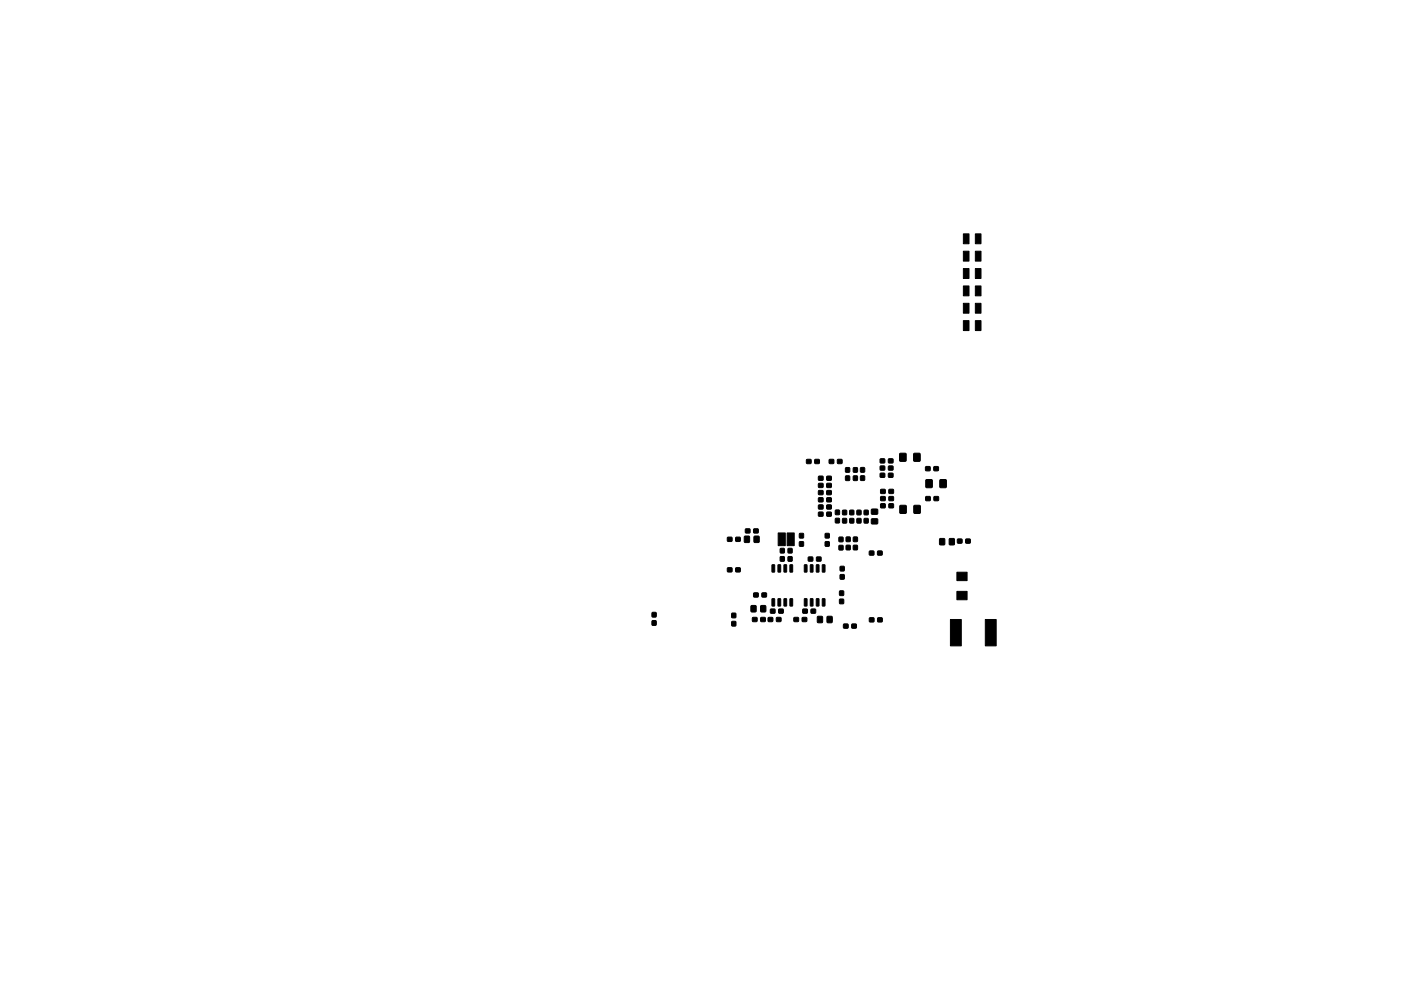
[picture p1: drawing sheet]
<svg xmlns="http://www.w3.org/2000/svg" width="297mm" height="210mm" viewBox="0 0 297 210" stroke-linecap="round" stroke-linejoin="round" font-family="sans-serif">
<g fill="#000" stroke="#000" stroke-width=".21">
<path d="M204.3 57h1.2v2.1h-1.2zM204.3 53.3h1.2v2.1h-1.2zM204.3 49.6h1.2v2.1h-1.2zM206.8 57h1.2v2.1h-1.2zM206.8 53.3h1.2v2.1h-1.2zM206.8 49.6h1.2v2.1h-1.2zM204.3 68h1.2v2.1h-1.2zM204.3 64.3h1.2v2.1h-1.2zM204.3 60.7h1.2v2.1h-1.2zM206.8 68h1.2v2.1h-1.2zM206.8 64.3h1.2v2.1h-1.2zM206.8 60.7h1.2v2.1h-1.2z"/>
<path d="M171 97.5h.9v.8h-.9zM172.8 97.5h.9v.8h-.9zM175.8 97.5h.9l.1 .8h-.9zM177.6 97.5h.9v.8h-.9zM179.3 99.2l.8 .1v.9l-.8-.1zM181 99.2l.8 .1-.1 .9-.8-.1zM182.5 99.2l.8 .1v.9l-.8-.1zM186.6 98.9h.9l.1 .8h-.9zM186.6 97.4h.9l.1 .8h-.9zM188.4 98.9h.9v.8h-.9zM188.4 97.4h.9v.8h-.9zM190.8 96.2h1.3l-.1 1.6h-1.2z"/>
<path d="M193.8 96.2h1.3l-.1 1.6h-1.3zM196.3 99h.9v.8l-.9 .1zM198 99h.9v.8l-.9 .1zM154.3 114h.9v.8h-.9zM156 114h.9v.8h-.9zM157.9 113.8h1l-.1 1.3-1-.1zM158.1 112.2h.9v.8l-.9 .1zM159.8 112.2h.9v.8l-.9 .1zM159.9 113.8h1v1.3l-1-.1zM163.7 119.8l.6 .1-.1 1.5-.5-.1zM165 119.8l.5 .1-.1 1.5-.5-.1zM165.5 118.1h.8v1l-.9-.1z"/>
<path d="M165.5 116.4h.8v.9h-.9zM165 113.1h1.5v2.7h-1.5zM166.2 119.8l.6 .1-.1 1.5-.5-.1zM167.1 118.1h.8v1l-.8-.1zM167.1 116.4h.8v.9h-.8zM167.5 119.8l.6 .1-.1 1.5-.5-.1zM166.9 113.1h1.5v2.7h-1.5zM169.5 115h.8v.9l-.8-.1zM169.5 113.2h.8v.9h-.8zM170.6 119.8l.5 .1-.1 1.5-.5-.1zM171.4 118.2h.9v.8h-.9zM171.8 119.8l.6 .1-.1 1.5-.5-.1z"/>
<path d="M173.1 119.8l.5 .1-.1 1.5-.4-.1zM173.1 118.2h.9l.1 .8h-.9zM173.6 107.2l.9-.1v.9h-.9zM173.6 105.6h.9v.8l-.9 .1zM173.6 102.6h.9v.8h-.9zM173.6 104.1h.9v.8h-.9zM173.6 101.1l.9-.1v.9h-.9zM173.6 108.7h.9v.8h-.9zM174.4 119.8l.5 .1-.1 1.5-.5-.1zM175 115h.8v.9l-.8-.1zM175 113.2h.8v.9h-.8zM175.3 107.2l.9-.1v.9h-.9z"/>
<path d="M175.3 105.6h.9v.8l-.9 .1zM175.3 102.6h.9v.8h-.9zM175.3 104.1h.9v.8h-.9zM175.3 101.1l.9-.1v.9h-.9zM175.3 108.7h.9v.8h-.9zM177.1 110h.9l-.1 .9h-.8zM177.1 108.3h.9l-.1 .9-.8-.1zM177.9 114h.8v.9h-.8zM177.9 115.7l.8 .1v.9l-.8-.1zM178.7 108.3h.8v.9h-.9zM178.7 110h.8v1l-.9-.1zM179.3 101h.8v.9h-.8z"/>
<path d="M179.4 115.7h.9l-.1 .9h-.8zM179.4 114h.9l-.1 .9h-.8zM180.2 110h.8v1l-.8-.1zM180.2 108.3h.8v.9h-.8zM181 115.7h.8l-.1 .9h-.8zM181 114h.8l-.1 .9h-.8zM181 101h.8l-.1 .9h-.8zM181.7 110h.8v1l-.8-.1zM181.7 108.3h.8v.9h-.8zM182.5 101h.8v.9h-.8zM183.2 108.3h.9l-.1 .9h-.8zM183.2 110h.9l-.1 1-.8-.1z"/>
<path d="M184.3 116.9h.9l.1 .8-.9 .1zM184.8 110.1h1.2l.1 1h-1.3zM184.8 108.1l1.2-.1 .1 1-1.3 .1zM186.1 116.9h.9v.8l-.9 .1zM186.6 100.4h.9l.1 .8-.9 .1zM186.7 105.4h.9l.1 .8h-.9zM186.7 106.9h.9l.1 .8h-.9zM186.7 103.9l.9-.1 .1 .8-.9 .1zM188.4 100.4h.9v.8l-.9 .1zM188.5 105.4h.9v.8h-.9zM188.5 106.9h.9v.8h-.9zM188.5 103.9l.9-.1v.8l-.9 .1z"/>
<path d="M190.8 107.3h1.3v1.6h-1.3zM193.8 107.3h1.3v1.6h-1.3zM196.3 105.4h.9v.8h-.9zM196.3 101.8h1.3v1.6h-1.3zM198 105.4h.9l.1 .8h-.9zM199.3 114.3h1l-.1 1.3-1-.1zM199.3 101.8h1.3v1.6h-1.3zM201.3 114.3h1v1.3l-1-.1zM203 114.4h.9l.1 .8h-1zM204.8 114.4h.9v.8h-.9zM138.3 131.7h.8v.9h-.8zM138.3 130h.8v.9h-.8z"/>
<path d="M154.3 120.5h.9v.8h-.9zM155.2 131.9h.8v.9h-.8zM155.2 130.1h.8v.9h-.8zM156 120.5h.9v.8h-.9zM159.3 128.5h1l-.1 1.3h-1zM159.6 131h.9v.8l-.9 .1zM159.8 125.8h.9v.8l-.9 .1zM161.3 131h.9v.8l-.9 .1zM161.3 128.5h1v1.3h-1zM161.6 125.8h.9v.8l-.9 .1zM162.9 131h.9v.8l-.9 .1zM163.7 127l.6 .1-.1 1.5-.5-.1z"/>
<path d="M163.4 129.3l.9-.1v.8l-.9 .1zM165 127l.5 .1-.1 1.5-.5-.1zM164.6 131h.9l.1 .8-.9 .1zM165.1 129.3l.9-.1 .1 .8-1 .1zM166.2 127l.6 .1-.1 1.5-.5-.1zM167.5 127l.6 .1-.1 1.5-.5-.1zM168.4 131h.8l.1 .8-.9 .1zM170.1 131h.9v.8l-.9 .1zM170.6 127l.5 .1-.1 1.5-.5-.1zM170.2 129.3l.9-.1 .1 .8-1 .1zM171.8 127l.6 .1-.1 1.5-.5-.1zM172 129.3l.9-.1v.8l-.9 .1z"/>
<path d="M173.1 127l.5 .1-.1 1.5-.4-.1zM173.3 130.8h1.1l-.1 1.3-1-.1zM174.4 127l.5 .1-.1 1.5-.5-.1zM175.4 130.8h1v1.3l-1-.1zM178 127.1l.9 .1-.1 .9-.8-.1zM178 125.4h.9l-.1 .9h-.8zM178.2 121.9l.8 .1v.9l-.9-.1zM178.2 120.2h.8v.9h-.9zM178.9 132.4h.9v.8l-.9 .1zM180.6 132.4h.9v.8l-.9 .1zM184.4 131.1h.9v.8h-.9zM186.1 131.1h.9v.8h-.9z"/>
<path d="M201.5 131.4h2.3v5.6h-2.3zM202.9 125.5h2.1v1.7h-2.1zM202.9 121.4h2.1v1.8h-2.1zM208.9 131.4h2.3v5.6h-2.3z"/>
</g>
</svg>
